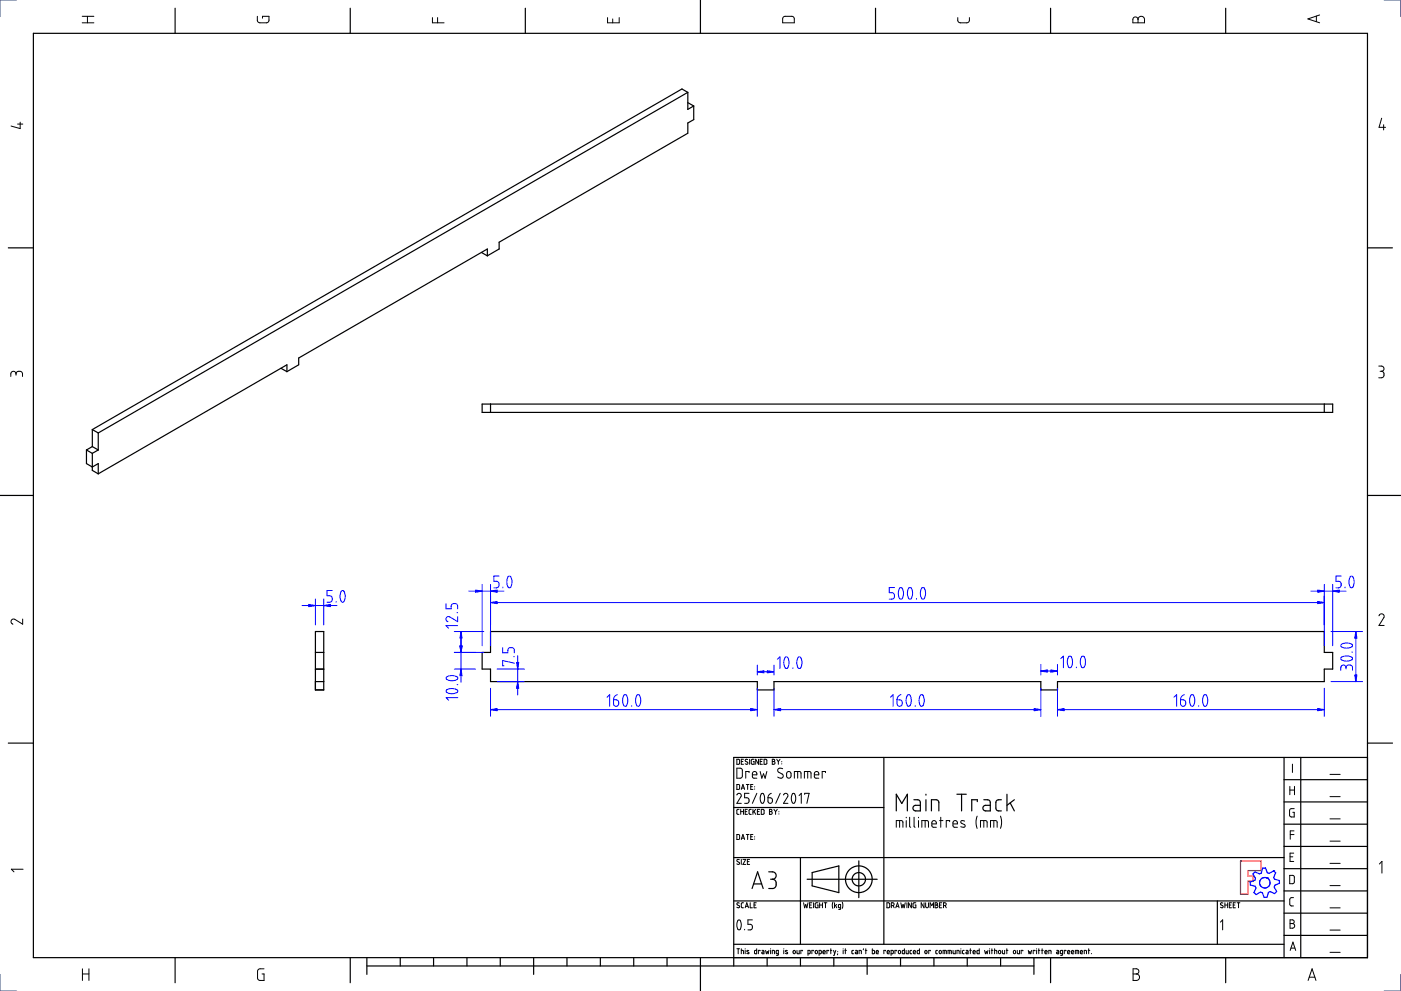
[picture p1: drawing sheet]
<svg xmlns="http://www.w3.org/2000/svg" width="420mm" height="297mm" viewBox="0 0 420 297" stroke-linecap="round" stroke-linejoin="round" font-family="sans-serif">
<g fill="none" stroke="#000" stroke-width=".36">
<path d="M210.1 0v10M10 10h400.1v277h-400.1zM52.5 2.5v7.5M105 2.5v7.5M157.5 2.5v7.5M262.6 2.5v7.5M315.1 2.5v7.5M367.6 2.5v7.5M2.5 74.3h7.5M410.1 74.3h7.5M0 148.5h10M410.1 148.5h10"/>
<path d="M2.5 222.7h7.5M265.1 227v56M385.1 233.7h25M385.1 227v60M390.1 227v60M410.1 222.7h7.5M410.1 227h-190.1v62.5M220 257h165.1M220 242h45.1M240.1 257v26M257.6 258v11M385.1 253.7h25"/>
<path d="M385.1 247h25M385.1 240.4h25M220 270h165.1M242.1 263.5h21M243.6 261.5l8-2v8l-8-2zM365.1 270v13M385.1 273.7h25M385.1 267h25M385.1 260.4h25M52.5 287v7.6M105 287v7.6M110 289.5h200.1"/>
<path d="M110 287v5.1M120 287v2.5M130 287v2.5M140 287v2.5M150 287v2.5M160 287v5.1M170 287v2.5M180 287v2.5M190.1 287v2.5M200 287v2.5M210.1 287v10.1M220 283h165.1"/>
<path d="M230.1 287v2.5M240.1 287v2.5M250.1 287v2.5M260.1 287v5.1M270.1 287v2.5M280.1 287v2.5M290.1 287v2.5M300.1 287v2.5M310.1 287v5.1M315.1 287v7.6M367.6 287v7.6M385.1 280.4h25"/>
</g>
<path d="M372 258.1h6.1v2.8h-3.9v1.7h1.6v1.5h-1.6v4h-2.2z" fill="none" stroke="#f00" stroke-width=".36"/>
<circle cx="372" cy="258.1" r=".18" fill="#f00"/>
<path d="M376.4 261.3l1.3 .6 .6-.2 .4-1.5h.8l.6 1.4 .5 .2 1.3-.8 .7 .6-.6 1.4 .2 .5 1.5 .4v.9l-1.4 .5-.2 .6 .8 1.3-.6 .6-1.4-.6-.5 .3-.4 1.4-.9 .1-.5-1.4-.6-.2-1.3 .7-.6-.6 .6-1.3-.3-.6-1.4-.3-.1-.9 1.4-.6 .2-.5-.7-1.3z" fill="none" stroke="#00f" stroke-width=".36"/>
<circle cx="381.9" cy="261" r=".18" fill="#00f"/>
<circle cx="379.3" cy="264.6" r="1.57" fill="none" stroke="#00f" stroke-width=".36"/>
<circle cx="380" cy="263.2" r=".18" fill="#00f"/>
<g fill="none" stroke="#000" stroke-width=".36">
<path d="M206.3 27.7l-1.8-1-176.8 102.1M206.3 27.7v5.1l1.7-1M206.3 27.7l-176.8 102.1M206.3 30.8l1.7 1M208 31.8v4.1l-1.7 1v3l-56.6 32.7v2l-3.5 2.1M144.4 75.7l1.8 1M146.2 76.7v-2.1l-56.6 32.7v2l-3.6 2.1M84.3 110.4l1.7 1M86 111.4v-2.1l-56.5 32.7M25.9 134.9v4.1l1.8 1 1.8-1v3M25.9 134.9l1.8 1M27.7 128.8l1.8 1"/>
<path d="M27.7 133.9l1.8 1M27.7 128.8v5.1M27.7 135.9v5.1l1.8 1M27.7 133.9l-1.8 1M29.5 129.8v5.1M29.5 134.9l-1.8 1M144.6 121.1h255.1v2.5h-255.1zM147.1 121.1v2.5M397.2 121.1v2.5M94.6 189.3h2.5v17.5h-2.5zM94.6 195.6h2.5M147.1 189.3h250.1v6.3h2.5v5h-2.5v3.7h-80.1v2.5h-5v-2.5h-80v2.5h-5v-2.5h-80v-3.7h-2.5v-5h2.5z"/>
<path d="M94.6 200.6h2.5M94.6 204.3h2.5M274.1 239.7l1.4 .1 .5 .7v2.6l-1.9-.2-.3-.5 .3-.8 1.9-.2M277.7 238.1v.2M277.7 239.7v3.4M287 238.1h2.8M288.4 238.1v5M295 239.7l1.5 .1 .5 .7v2.6l-1.9-.2-.3-.5 .3-.8 1.9-.2M300.3 239.7l-1.2 .1-.4 .6 .1 2.3 .5 .3 1 .1M302 238.1v5M304.2 239.7l-2.2 1.7M268.8 243.1v-5l1.6 2.7 1.7-2.7v5"/>
<path d="M279.3 243.1v-3.4h1.6l.5 .4 .2 3M293.1 240.3v-.6h-1.7v3.4M303 240.7l1.2 2.4M225.6 266.3l1.6-5 1.7 5M226 264.9h2.4M230.5 261.3l1.5 .1 .7 .6 .1 .6-.3 .6-.9 .3M231.1 263.5h.5M231.6 263.5l1 .6 .1 1.5-.8 .7h-1.4"/>
<circle cx="257.6" cy="263.5" r="4"/>
<circle cx="257.6" cy="263.5" r="2"/>
</g>
<path d="M5 0h-5v5M415.1 0h5v5M0 292.1v5h5M420.1 292.1v5h-5" fill="none" stroke="#007f7f" stroke-width=".3"/>
<g fill="none" stroke="#000" stroke-width=".3">
<path d="M24.7 6.8h3.5M24.7 4.9h3.5M26.2 4.9v1.9M77.2 4.9v1.4l.5 .5h2.2l.7-.5 .1-1.4h-2v.6M129.7 5.3v1.5h3.5M131.2 5.3v1.5M182.2 5.3v1.5h3.5v-1.5M183.7 5.7v1.1M234.9 5.2l.5-.3h2.3l.5 .6v1.3h-3.5zM287.2 5.3l.1 1 .7 .5 2.3-.1 .4-.4v-1M339.9 5.4l.4-.3h.5l.5 .8 .4-.8 .9-.1 .6 .6v1.2h-3.5zM341.3 5.9v.9"/>
<path d="M394.8 4.8v1.7M395.8 4.5l-3.6 1.2 3.6 1.1M5.3 37.2h1.5M6.1 36.6v1.9l-2.8-.7M414.4 35.4l-.8 2.8h1.9M415 37.4v1.5M4.8 112.1l-.3-.7h-.8l-.4 .4-.1 1M4.8 112.1l.4-.7 1-.1 .5 .5 .1 1M4.8 112.1v.4M413.5 109.7h1l.5 .4-.1 .9-.6 .3M413.9 111.3h.4M414.3 111.3l.7 .4v1.1l-.5 .4h-1"/>
<path d="M6.8 185.5v1.6l-2.5-1.5h-.6l-.4 .9 .6 .6M413.6 184.6l.6-.6 .8 .3 .1 .7-1.5 2.5h1.5M221 227.6h.5l.3 .2v1l-.2 .3h-.6zM221 235.1h.6l.2 .3v.9l-.2 .3h-.6zM221 230.3h1.2l.4 .4v2l-.4 .5-1.2 .1zM221 238.3l.6-.5 .7 .4-.1 .6-1.2 2h1.3M222.3 228.3h.5M222.3 236.6l.5-1.5 .5 1.5M222.4 236.2h.8M223 227.6h-.7v1.5h.7M223.8 235.1h.8M224.2 227.7l-.5-.1-.2 .4 .8 .6v.3l-.4 .2-.4-.2"/>
<path d="M224.2 235.1v1.5M224.6 237.8h-1.3v1.3l.9 .1 .4 .5-.2 .9-1.1 .2M224.6 231.6v-.4h-1v2.1M224.8 227.6v1.5M225.1 235.8h.5M225.6 232.2h1.4l-.3-.8-.5-.2-.4 .3-.2 1.3 .4 .4 1 .1M225.8 235.1h-.7v1.5h.7M226.1 227.6l-.8 .2 .1 1.2 .7 .1v-.8h-.2M226.3 235.8v.1M226.3 236.5v.1M227 237.8l-1.4 3M227.5 227.6v1.5l-.9-1.5v1.5"/>
<path d="M228 228.3h.5M228 231.2l.5 2.1 .5-1.4 .5 1.4 .5-2.1M228.3 238l.6-.1 .4 .9-.1 1.3-.5 .7-.4-.1-.3-1.1zM228.6 227.6h-.6v1.5h.6M229.2 227.6l.8 .2v1l-.3 .3h-.5zM230.3 239.1h.8l.5 .4v.7l-.2 .5-.5 .1-.5-.3zM231.3 237.8l-.7 .5-.3 .8M231.6 227.6l.7 .2v.3l-.3 .2 .4 .2-.2 .5-.6 .1zM231.6 228.3h.4M232.9 227.6l.5 .7M233.4 228.3v.8M233.9 227.6l-.5 .7"/>
<path d="M234 237.8l-1.4 3M234.4 228.3h.1M234.4 228.9v.1M234.7 230.4l-1-.1-.4 .3-.1 .5 .2 .3 1.3 .7 .1 .8-.6 .4-1-.4M235 238.3l.6-.5 .7 .4-.1 .6-1.2 2h1.3M236 231.5l.6-.3 .6 .4v1.1l-.4 .5h-.5l-.4-.4zM237.7 237.9h.6l.3 .9-.1 1.3-.4 .7-.5-.2-.3-1zM238.2 233.3v-2.1l1.9 .2 .1 1.9M239.2 231.2v2.1M239.6 238.5l.7-.7v3M241.2 233.3v-2.1l1.9 .2 .1 1.9M241.3 238.1v-.3h1.4l-.7 3"/>
<path d="M242.2 231.2v2.1M244.2 232.2h1.4l-.3-.8-.5-.2-.4 .3-.2 1.3 .4 .4 1 .1M247.6 231.6v-.4h-1v2.1M386.8 235.7v2.5M386.8 236.8h1.4M387.6 229v2.5M388.2 235.7v2.5M398.9 232.1h3M398.9 238.8h3M221 250.1h.6l.2 .3v1l-.2 .2h-.6zM221.6 242.6l-.6 .2v1.1l.6 .2M221.7 257.7l-.5-.1-.2 .4 .7 .5 .1 .4-.3 .2-.5-.2"/>
<path d="M222.1 242.6v1.5M222.1 243.3h.9M222.3 257.6v1.5M222.3 251.6l.5-1.5 .5 1.5M222.4 251.2h.8M222.8 257.6h.8l-.8 1.5h.8M223 242.6v1.5M223.5 243.3h.5M223.8 250.1h.8M224.1 258.3h.5M224.1 242.6h-.6v1.5h.6M224.2 250.1v1.5"/>
<path d="M224.8 257.6h-.7v1.5h.7M225.1 250.8h.5M225.3 242.6h-.4l-.3 .3 .1 1 .6 .2M225.8 250.1h-.7v1.5h.7M225.8 242.6v1.5M226.1 243.2l.5 .9M226.3 250.8v.1M226.3 251.5h.1M226.6 242.6l-.8 .9M227.1 243.3h.5M227.8 242.6h-.7v1.5h.7M228.3 242.6l.8 .2 .1 1-.3 .3h-.6z"/>
<path d="M230.8 242.6l.7 .2-.3 .5 .3 .1 .1 .3-.3 .4h-.5zM230.8 243.3h.4M232.1 242.6l.5 .7M232.6 243.3v.8M233.1 242.6l-.5 .7M233.6 243.3h.1M233.6 243.9v.1M268.8 248v-2l1.9 .1 .1 1.9M269.8 246v2M271.8 245v.1M271.8 246v2M272.8 245v2.7l.3 .3"/>
<path d="M274.1 245v2.7l.3 .3M275.5 245v.1M275.5 246v2M276.5 248v-2l1.8 .1 .1 1.9M277.5 246v2M279.5 247h1.3l-.2-.9-.6-.1-.4 .2-.1 1.4 .3 .3 1 .1M281.8 246h1M282.1 245v3M284.8 246.3v-.3h-1v2M285.8 247h1.3l-.2-.9-.5-.1-.5 .3-.1 1.2 .4 .4 .9 .1M289.3 246.1l-.8-.1-.4 .4 1.2 .8 .1 .6-.3 .2-1-.2M293.1 244.6l-.4 1.5 .4 2.2"/>
<path d="M294 248v-2l1.9 .1 .1 1.9M295 246v2M297.1 248v-2l1.8 .1 .1 1.9M298 246v2M300 244.6l.4 1.5-.4 2.2M386.9 256.8h.8M386.9 250.1h1.2M388 255.7h-1.1v2.5h1.1M388.1 249h-1.2v2.5M388.1 242.4h-.9l-.4 .4-.1 1.6 .3 .4 1.1 .1v-1.4h-.4M398.9 245.4h3M398.9 252.1h3"/>
<path d="M398.9 258.8h3M413.7 259l.7-.8v3.5M6.9 260.5h-3.5l.8 .8M221.3 275.9l.6-.1 .4 1.1-.1 1.2-.5 .6-.4-.1-.3-1.1zM221.7 270.7l-.5-.1-.2 .4 .7 .5 .1 .4-.4 .2-.4-.2M223 270.6l-.7 .2 .1 1.2 .6 .1M223.3 278.6v.1M223.5 272.1l.5-1.5 .5 1.5M223.6 271.7h.7M225 270.6v1.5h.6M225.6 275.7h-1.3v1.4h.9l.4 .5-.2 1-1.1 .1M226.1 271.3h.5"/>
<path d="M226.8 270.6h-.7v1.5h.7M241 270.6l.3 1.5 .3-1 .4 1 .3-1.5M242.8 271.3h.5M243.5 270.6h-.7v1.5h.7M244 270.6v1.5M245.3 270.6h-.6l-.2 .3 .2 1.2h.6v-.8h-.2M245.8 271.3h.9M245.8 270.6v1.5M246.7 270.6v1.5M247.1 270.6h.9M247.6 270.6v1.5M249.8 270.4l-.2 .8 .2 1.1"/>
<path d="M250.3 270.6v1.5M250.6 271.4l.3 .7M250.9 271.1l-.6 .5M252.1 272.1l-.6-.1v-.9h.6v1.3l-.6 .2M252.6 270.4l.2 .7-.2 1.2M266 270.6l.8 .2v1l-.2 .3h-.6zM267.3 271.4l.7-.1v-.6l-.7-.1v1.5M267.8 271.4l.4 .7M268.6 272.1l.6-1.5 .4 1.5M268.8 271.7h.7M270.2 270.6l.3 1.5 .3-1 .3 1 .4-1.5M272 270.6v1.5"/>
<path d="M273.3 270.6v1.5l-.8-1.5v1.5M274.7 270.6h-.7l-.2 .2 .1 1.2 .8 .1v-.8h-.3M277.1 270.6v1.5l-.8-1.5v1.5M277.6 270.6v1.2l.4 .3 .4-.3v-1.2M278.9 272.1v-1.5l.5 .8 .6-.8v1.5M280.4 270.6l.8 .2-.3 .5 .4 .3-.2 .5h-.7zM280.4 271.3h.5M281.8 271.3h.5M282.4 270.6h-.6v1.5h.6M283 271.4l.6-.1 .1-.5-.7-.2v1.5M283.4 271.4l.4 .7M366 276.4l.7-.7v3"/>
<path d="M366.8 270.7l-.6-.1-.2 .4 .8 .5v.4l-.4 .2-.4-.2M367.3 270.6v1.5M367.3 271.3h.9M368.2 270.6v1.5M368.7 271.3h.5M369.3 270.6h-.6v1.5h.6M369.8 271.3h.5M370.5 270.6h-.7v1.5h.7M371 270.6h.8M371.4 270.6v1.5M386.8 262.4h1l.4 .4v1.6l-.4 .5h-1zM386.9 275.7h.9l.3 .4-.1 .5-.4 .2 .7 .5-.1 .6-.4 .3h-.9z"/>
<path d="M386.9 276.8h.7M387.9 269l-.8 .1-.3 .5 .1 1.7 1 .2M398.9 272.1h3M398.9 265.5h3M398.9 278.8h3M24.7 291.9h2M24.7 290.4v3.5M26.7 290.4v3.5M79.2 290.4h-1.5l-.4 .5-.1 2.3 .5 .6 1.5 .1v-2h-.6M221 284.4h.8M221.4 284.4v1.5M222.3 284.9l.6 .1 .1 .9"/>
<path d="M222.3 284.4v1.5M223.5 284.4v.1M223.5 284.9v1M224.6 284.9h-.5l-.1 .2 .6 .5v.2h-.6M226.9 284.4v1.5l-.5-.1-.1-.8 .6-.1M227.9 285v-.1h-.5v1M228.5 284.9l.6 .2v.8l-.6-.1 .1-.4h.5M229.6 284.9l.2 1 .3-.7 .3 .7 .2-1M231.1 284.4v.1M231.1 284.9v1M231.6 285.9v-1l.6 .1 .1 .9M233.4 285.9l-.6-.2 .1-.8h.5v1.4l-.5 .1"/>
<path d="M235.1 284.4v.1M235.1 284.9v1M236.1 284.9h-.2a.24 .24 0 0 0-.3 0 .24 .24 0 0 0 .1 .4l.5 .2a.34 .34 0 0 1-.2 .4 .34 .34 0 0 1-.4-.1M237.9 285l.3-.1 .3 .1-.1 .8-.5-.1zM239 284.9v.8l.2 .2h.5v-1M240.7 285v-.1h-.5v1M242.3 285.9l.6-.1v-.9h-.6v1.5M244 285v-.1h-.5v1M244.5 285l.3-.1 .3 .1-.1 .8-.5-.1zM245.6 285.9l.7-.1-.1-.9h-.6v1.5M246.8 285.4h.7l-.1-.4h-.5l-.1 .6 .2 .3h.5M248.5 285v-.1h-.5v1"/>
<path d="M249 284.9h.5M249.2 284.4v1.5M250 284.9l.3 1M250.7 284.9l-.6 1.5h-.1M251.2 285.9l-.1 .3M251.2 285.2v.1M252.9 284.4v.1M252.9 284.9v1M253.4 284.9h.5M253.5 284.4v1.5M256 284.9l-.5 .2v.6l.5 .2M256.6 284.9l.6 .2v.8l-.6-.1v-.4h.6"/>
<path d="M257.6 285.9v-1l.7 .1v.9M259 284.4l-.1 .3M259.5 284.9h.5M259.7 284.4v1.5M261.6 284.4v1.5l.5-.1 .1-.8-.6-.1M262.8 285.4h.6v-.4h-.6v.7l.6 .2M265.6 285v-.1h-.5v1M266.1 285.4h.6l-.1-.5-.5 .1v.7l.6 .2M267.2 285.9l.6-.1v-.9h-.6v1.5M268.9 285v-.1h-.5v1M269.5 285l.2-.1 .4 .2-.2 .8-.5-.3zM271.2 284.4v1.5l-.5-.1-.1-.9h.6"/>
<path d="M271.7 284.9v.8l.3 .2h.4v-1M273.4 284.9l-.5 .2v.6l.5 .2M273.9 285.4h.7l-.2-.5-.4 .1-.1 .7 .7 .2M275.7 284.4v1.5l-.6-.1v-.9h.6M277.4 285l.3-.1 .3 .2-.2 .8-.4-.3zM279 285v-.1h-.5v1M281.2 284.9l-.6 .2 .1 .6 .5 .2M281.7 285l.3-.1 .3 .1-.1 .8-.5-.1zM282.8 285.9v-1h.9l.1 1M283.3 284.9v1M284.3 285.9v-1h.9l.1 1M284.8 284.9v1"/>
<path d="M285.8 284.9v.8l.3 .2h.4v-1M287 285.9v-1l.6 .1 .1 .9M288.2 284.4v.1M288.2 284.9v1M289.2 284.9l-.6 .2 .1 .7 .5 .1M289.7 284.9l.6 .2v.8l-.5-.1-.1-.3 .6-.1M290.8 284.9h.5M291 284.4v1.5M291.8 285.4h.7l-.1-.5h-.5l-.1 .8 .7 .2M293.7 284.4v1.5h-.6v-1h.6M295.3 284.9l.2 1 .3-.7 .2 .7 .3-1M296.8 284.4v.1"/>
<path d="M296.8 284.9v1M297.3 284.9h.5M297.5 284.4v1.5M298.3 284.9l.6 .1 .1 .9M298.3 284.4v1.5M299.5 285l.3-.1 .3 .1-.1 .8-.5-.1zM300.6 284.9v.8l.3 .2h.4v-1M301.8 284.9h.5M301.9 284.4v1.5M304 284.9h.3l.3 .2-.2 .8-.5-.3zM305.1 284.9v.8l.2 .2h.5v-1M306.7 285v-.1h-.5v1"/>
<path d="M308.4 284.9l.2 1 .3-.7 .2 .7 .3-1M310.4 285v-.1h-.5v1M310.9 284.4v.1M310.9 284.9v1M311.4 284.9h.5M311.5 284.4v1.5M312.4 284.9h.5M312.5 284.4v1.5M313.4 285.4h.6l-.1-.5h-.4l-.1 .8 .6 .2M314.5 285.9v-1h.6l.1 1M316.9 284.9l.6 .2v.8l-.6-.1v-.4h.6M318.7 285.9l-.7-.2 .1-.8h.6v1.3l-.6 .2"/>
<path d="M319.7 285v-.1h-.5v1M320.2 285.4h.6l-.1-.4-.4-.1-.1 .8 .6 .2M321.3 285.4h.7l-.1-.5h-.5l-.1 .8 .7 .2M322.5 285.9v-1l1 .1v.9M323 284.9v1M324 285.4h.7l-.2-.5h-.4l-.1 .8 .7 .2M325.2 285.9v-1l.6 .1v.9M326.3 284.9h.5M326.5 284.4v1.5M327.3 285.8v.1M339.8 290.4h1.3l.4 .5-.1 .7-.6 .3 .6 .2 .3 .6-.1 .7-.5 .4-1.3 .1zM339.8 291.9h1"/>
<path d="M386.9 284.9l.9-2.5 .8 2.5M387.2 284.2h1.1M392.3 293.9l1.2-3.5 1.2 3.5M392.6 292.9h1.7M398.9 285.5h3"/>
</g>
<g fill="none" stroke="#00f" stroke-width=".3">
<path d="M94.6 179.5v7.8M97.1 179.5v7.8M99.7 177h-1.6v1.6h1.1l.5 .7-.1 .7-.3 .4-1.2 .1M102.4 177.1l.7 .1 .4 1.2-.1 1.5-.6 .6-.4-.2-.4-1.3v-.8zM140.6 177.2h10.5M144.6 175.2v18.3M147.1 175.2v18.3M149.6 172.7h-1.5v1.5l1.1 .1 .4 .6v.7l-.2 .4-1.3 .2M150.8 176v.2M152.4 172.9l.3-.2 .5 .2 .3 1.2-.1 1.4-.3 .6-.3 .1-.4-.2-.4-1.2zM268.2 176.1h-1.5v1.6h1l.5 .7-.2 1-1.3 .2M269.8 176.3l.3-.2 .4 .1 .4 1.2-.1 1.4-.2 .6-.3 .2-.5-.1-.4-1.2 .1-1.1z"/>
<path d="M272.5 176.3l.3-.2 .4 .1 .5 1.2-.1 1.4-.6 .8-.5-.2-.4-1.2 .1-1zM274.8 179.4v.2M276.4 176.3l.7-.1 .5 1.2-.1 1.3-.6 .9-.5-.3-.4-1 .1-1.1zM393.1 177.2h10.6M397.2 175.2v18.3M399.7 175.2v18.3M402.2 172.7h-1.5v1.5l1 .1 .5 .6v.7l-.3 .4-1.2 .2M403.4 176v.2M405 172.8l.4-.1 .3 .2 .4 1.2-.2 1.6-.6 .5-.4-.2-.3-1.2v-1.1zM90.6 181.5h10.5M100.8 180.3v.2M133.8 180.9v1.6h1.5v-1.1l.7-.5h.7l.4 .3 .1 1.3"/>
<path d="M136.2 189.3h8.9M136.2 195.6h8.9M137.1 183.6h.1M137.2 184.8v1.6l-2.4-1.6-.7 .1-.3 .8 .5 .7M137.2 187.5h-3.4l.7 .8M138.3 189.3v15.3M147.1 180.6h250.1M150.7 194.1v1.6h1.6v-1.1l.6-.5h.8l.4 .3 .1 1.3M154.1 196.8h.1M154.2 198.8l-3.5-.8v1.6h.4M155.3 196.6v11.7M227.1 199.4v2.9"/>
<path d="M232.1 199.4v2.9M233.1 197.6l.8-.7v3.5M235.5 197l.7 .1 .4 1.1-.1 1.3-.6 .9-.5-.2-.3-1.2v-1zM239.4 197l.6-.1 .5 1.2-.2 1.6-.5 .7-.5-.2-.3-1.2v-.9zM312.1 199.2v3.1M317.1 199.2v3.1M318.1 197.4l.8-.7v3.5M320.5 196.8l.7-.1 .4 1.2-.1 1.6-.5 .7-.5-.3-.4-1.1v-1zM322.8 200v.2M324.4 196.8h.7l.4 1.1-.1 1.5-.6 .8-.4-.2-.4-1.1v-1.1zM399.2 189.3h9.4M402.2 197.1l1-.4 1-.1 1.2 .4 .2 .4-.2 .4-.5 .2-1.4 .2-1.2-.4z"/>
<path d="M402.2 193.2l1-.4 .9-.1 1.3 .4 .2 .4-.2 .4-.5 .2-1.4 .2-1.2-.4zM405.4 195.5h.2M406.6 189.3v15M133.9 206.8l1-.4h1l1.2 .4 .2 .4-.8 .6-1.4 .1-1.1-.4-.2-.2zM133.9 202.9l1-.4h1.2l1 .4 .2 .4-.7 .6-1.5 .1-1.2-.4zM136.2 200.6h6.4M137.1 205.2h.2M137.3 209.1h-3.5l.8 .8M147.1 206.3v8.4M147.1 212.7h80M149.1 204.3h8.1M149.1 200.6h8.1"/>
<path d="M182.1 209l.7-.8v3.5M184 209.8h1l.4 .3 .1 1-.3 .5-.5 .1-.6-.3zM185.2 208.2l-.9 .6-.3 1M187.1 208.4l.5-.2 .3 .2 .4 1.1-.1 1.4-.3 .6-.3 .2-.5-.2-.3-1v-1.2zM189.4 211.5v.2M191 208.4l.7-.1 .4 1.1-.1 1.6-.5 .7-.5-.2-.4-1.1v-1zM227.1 206.3v8.4M227.1 201.4h5M232.1 212.7h80M232.1 206.3v8.4M237.8 200.2v.2M267.1 209l.7-.8v3.5"/>
<path d="M269 209.8h1l.4 .3 .2 1-.4 .5-.5 .1-.5-.3zM270.2 208.2l-.9 .6-.3 1M272.1 208.4l.7-.1 .5 1.1-.2 1.6-.5 .7-.5-.2-.3-1.1v-1.1zM274.5 211.5v.2M276.1 208.3l.7 .1 .4 1.2-.2 1.5-.5 .6-.5-.2-.4-1.3 .1-.8zM312.1 206.3v8.4M312.1 201.1h5M317.1 212.7h80.1M317.1 206.3v8.4M352.1 209l.8-.8v3.5M354 209.8l1.4 .2 .2 1-.4 .6-.5 .1-.5-.3zM355.2 208.2l-.8 .6-.4 1"/>
<path d="M357.2 208.3l.7 .1 .4 1.2-.2 1.5-.5 .6-.5-.2-.3-1.3v-.8zM359.5 211.5v.2M361 208.4l.7-.1 .5 1.2-.1 1.5-.3 .5-.3 .2-.5-.2-.3-1v-1.3zM397.2 206.3v8.4M399.2 204.3h9.4M403.7 200.1l-.4-.7h-.7l-.4 .3-.1 1.2M403.7 200.1l.1-.5 .4-.2h1l.4 .5v1M403.7 200.1v.4"/>
</g>
<g fill="#00f" stroke="#00f" stroke-width=".3">
<path d="M147.1 180.6l2-.3v.6z"/>
<path d="M395.2 180.3l2 .3-2 .3z"/>
<path d="M147.1 212.7l2-.3v.6z"/>
<path d="M225.1 212.4l2 .3-2 .3z"/>
<path d="M232.1 212.7l2-.3v.6z"/>
<path d="M310.1 212.4l2 .3-2 .3z"/>
<path d="M317.1 212.7l2-.3v.6z"/>
<path d="M395.2 212.4l2 .3-2 .3z"/>
<path d="M142.6 176.8l2 .4-2 .3z"/>
<path d="M147.1 177.2l2-.4v.7z"/>
<path d="M395.2 176.8l2 .4-2 .3z"/>
<path d="M399.7 177.2l2-.4v.7z"/>
<path d="M227.1 201.4l2-.4v.7z"/>
<path d="M230.1 201l2 .4-2 .3z"/>
<path d="M312.1 201.1l2-.3v.7z"/>
<path d="M315.1 200.8l2 .3-2 .4z"/>
<path d="M138.3 189.3l.3 2h-.7z"/>
<path d="M137.9 193.5h.7l-.3 2.1z"/>
<path d="M406.6 189.3l.4 2h-.7z"/>
<path d="M406.3 202.3h.7l-.4 2z"/>
<path d="M154.9 198.6h.7l-.3 2z"/>
<path d="M155.3 204.3l.3 2h-.7z"/>
<path d="M138.3 200.6l.3 2h-.7z"/>
<path d="M92.6 181.2l2 .3-2 .3z"/>
<path d="M97.1 181.5l2-.3v.6z"/>
</g>
</svg>
